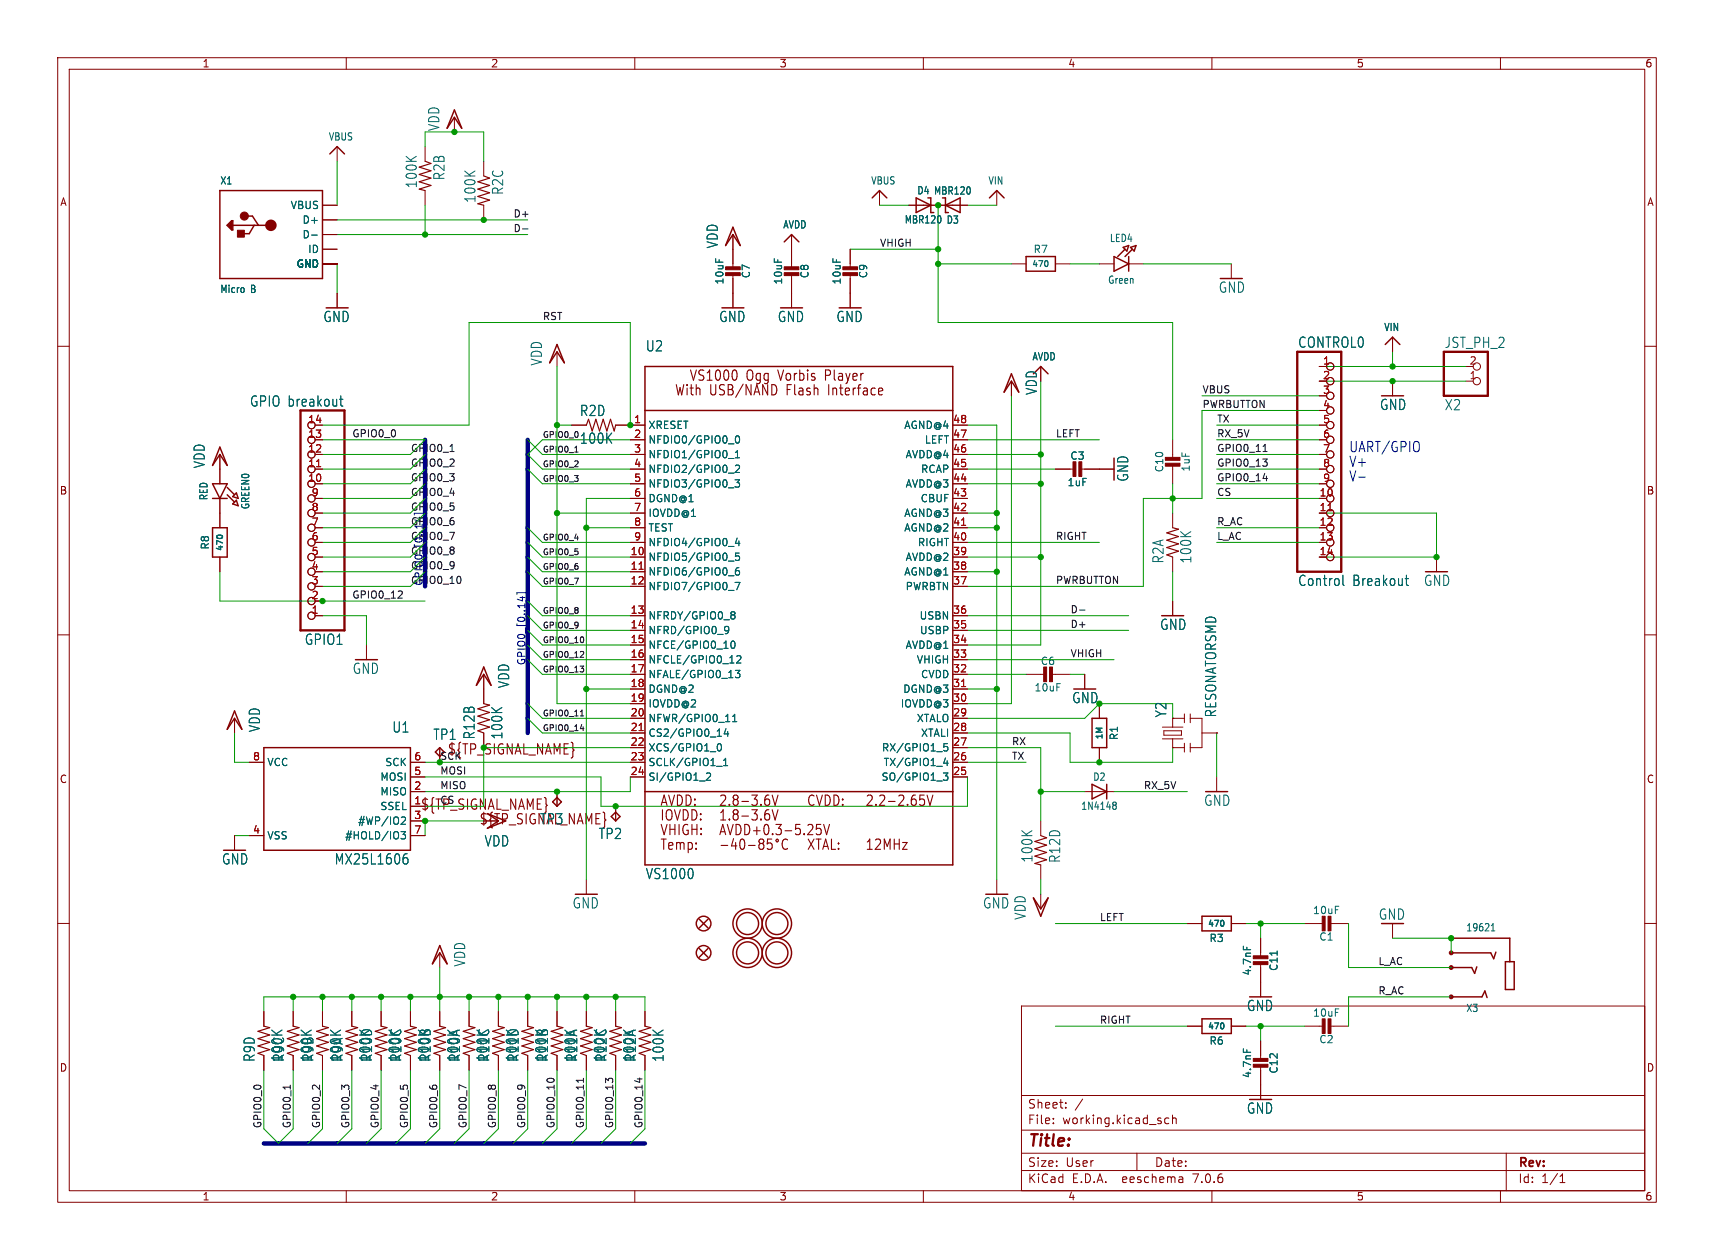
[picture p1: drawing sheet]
<svg xmlns="http://www.w3.org/2000/svg" width="297mm" height="218mm" viewBox="0 0 297 218" stroke-linecap="round" stroke-linejoin="round" font-family="sans-serif">
<defs><g id="words">
<text font-size="2.8" fill="#840000" x="178" y="199.2">Title:</text>
<g font-size="2.5" fill="#006464">
<text x="76.3" y="22.8" transform="rotate(-90 76.3 22.8)">VDD</text>
<text x="72.4" y="32.7" transform="rotate(-90 72.4 32.7)">100K</text>
<text x="77.2" y="31.3" transform="rotate(-90 77.2 31.3)">R2B</text>
<text x="82.6" y="35.2" transform="rotate(-90 82.6 35.2)">100K</text>
<text x="87.4" y="33.9" transform="rotate(-90 87.4 33.9)">R2C</text>
<text x="124.6" y="43.1" transform="rotate(-90 124.6 43.1)">VDD</text>
<text x="211.1" y="50.9">GND</text>
<text x="55.9" y="56">GND</text>
<text x="124.5" y="56">GND</text>
<text x="134.7" y="56">GND</text>
<text x="144.8" y="56">GND</text>
<text x="94.1" y="63.4" transform="rotate(-90 94.1 63.4)">VDD</text>
<text x="111.8" y="61.1">U2</text>
<text x="224.8" y="60.5">CONTROL0</text>
<text x="250.2" y="60.5">JST_PH_2</text>
<text x="43.2" y="70.7">GPIO breakout</text>
<text x="239" y="71.3">GND</text>
<text x="250.2" y="71.3">X2</text>
<text x="100.4" y="77.1">100K</text>
<text x="100.4" y="72.3">R2D</text>
<text x="35.7" y="81.2" transform="rotate(-90 35.7 81.2)">VDD</text>
<text x="195.7" y="83.6" transform="rotate(-90 195.7 83.6)">GND</text>
<text x="201.8" y="97.7" transform="rotate(-90 201.8 97.7)">R2A</text>
<text x="206.6" y="97.7" transform="rotate(-90 206.6 97.7)">100K</text>
<text x="224.8" y="101.7">Control</text>
<text x="234.4" y="101.7">Breakout</text>
<text x="246.6" y="101.7">GND</text>
<text x="52.7" y="111.9">GPIO1</text>
<text x="200.9" y="109.4">GND</text>
<text x="61" y="117">GND</text>
<text x="88.5" y="119.3" transform="rotate(-90 88.5 119.3)">VDD</text>
<text x="202.3" y="124.4" transform="rotate(-90 202.3 124.4)">Y2</text>
<text x="211" y="124.4" transform="rotate(-90 211 124.4)">RESONATORSMD</text>
<text x="45.3" y="126.9" transform="rotate(-90 45.3 126.9)">VDD</text>
<text x="67.9" y="127.1">U1</text>
<text x="75" y="128.4">TP1</text>
<text x="82.5" y="128.2" transform="rotate(-90 82.5 128.2)">R12B</text>
<text x="87.3" y="128.2" transform="rotate(-90 87.3 128.2)">100K</text>
<text x="93.5" y="143.1">TP3</text>
<text x="208.5" y="139.8">GND</text>
<text x="83.9" y="146.9">VDD</text>
<text x="103.6" y="145.6">TP2</text>
<text x="179.1" y="149.5" transform="rotate(-90 179.1 149.5)">100K</text>
<text x="183.9" y="149.6" transform="rotate(-90 183.9 149.6)">R12D</text>
<text x="38.4" y="150">GND</text>
<text x="58" y="150">MX25L1606</text>
<text x="111.8" y="152.5">VS1000</text>
<text x="99.1" y="157.6">GND</text>
<text x="170.2" y="157.6">GND</text>
<text x="177.9" y="159.5" transform="rotate(-90 177.9 159.5)">VDD</text>
<text x="238.8" y="159.6">GND</text>
<text x="80.8" y="167.6" transform="rotate(-90 80.8 167.6)">VDD</text>
<text x="216" y="175.4">GND</text>
<text x="44.4" y="184.1" transform="rotate(-90 44.4 184.1)">R9D</text>
<text x="49.2" y="184.1" transform="rotate(-90 49.2 184.1)">100K</text>
<text x="49.4" y="184.1" transform="rotate(-90 49.4 184.1)">R9C</text>
<text x="54.2" y="184.1" transform="rotate(-90 54.2 184.1)">100K</text>
<text x="54.5" y="184.1" transform="rotate(-90 54.5 184.1)">R9B</text>
<text x="59.3" y="184.1" transform="rotate(-90 59.3 184.1)">100K</text>
<text x="59.6" y="184.1" transform="rotate(-90 59.6 184.1)">R9A</text>
<text x="64.4" y="184.1" transform="rotate(-90 64.4 184.1)">100K</text>
<text x="69.5" y="184.1" transform="rotate(-90 69.5 184.1)">100K</text>
<text x="74.6" y="184.1" transform="rotate(-90 74.6 184.1)">100K</text>
<text x="79.6" y="184.1" transform="rotate(-90 79.6 184.1)">100K</text>
<text x="84.7" y="184.1" transform="rotate(-90 84.7 184.1)">100K</text>
<text x="89.8" y="184.1" transform="rotate(-90 89.8 184.1)">100K</text>
<text x="94.9" y="184.1" transform="rotate(-90 94.9 184.1)">100K</text>
<text x="100" y="184.1" transform="rotate(-90 100 184.1)">100K</text>
<text x="105" y="184.1" transform="rotate(-90 105 184.1)">100K</text>
<text x="110.1" y="184.1" transform="rotate(-90 110.1 184.1)">100K</text>
<text x="115.2" y="184.1" transform="rotate(-90 115.2 184.1)">100K</text>
<text x="216" y="193.2">GND</text>
</g>
<g font-size="2.5" fill="#840000">
<text x="116.8" y="68.8">With</text>
<text x="119.4" y="66.2">VS1000</text>
<text x="122.9" y="68.8">USB/NAND</text>
<text x="129.3" y="66.2">Ogg</text>
<text x="135" y="66.2">Vorbis</text>
<text x="136.4" y="68.8">Flash</text>
<text x="143.3" y="66.2">Player</text>
<text x="143.9" y="68.8">Interface</text>
<text x="179.9" y="68.5" transform="rotate(-90 179.9 68.5)">VDD</text>
<text x="72.8" y="140.6">${TP_SIGNAL_NAME}</text>
<text x="83" y="143.1">${TP_SIGNAL_NAME}</text>
<text x="114.3" y="139.9">AVDD:</text>
<text x="114.3" y="142.4">IOVDD:</text>
<text x="124.5" y="142.4">1.8-3.6V</text>
<text x="124.5" y="139.9">2.8-3.6V</text>
<text x="139.7" y="139.9">CVDD:</text>
<text x="149.9" y="139.9">2.2-2.65V</text>
<text x="114.3" y="147.5">Temp:</text>
<text x="114.3" y="145">VHIGH:</text>
<text x="124.5" y="145">AVDD+0.3-5.25V</text>
<text x="149.9" y="147.5">12MHz</text>
</g>
<g font-size="2.5" fill="#0000c2">
<text x="233.7" y="78.5">UART/GPIO</text>
<text x="233.7" y="81">V+</text>
<text x="233.7" y="83.6">V-</text>
</g>
<g font-size="2.5" fill="#009600">
<text x="185.7" y="122.1">GND</text>
<text x="77.5" y="131">${TP_SIGNAL_NAME}</text>
</g>
<g font-size="2.1" fill="#840000">
<text x="178" y="195">File:</text>
<text x="178" y="192.3">Sheet:</text>
<text x="184.1" y="195">working.kicad_sch</text>
<text x="178" y="202.4">Size:</text>
<text x="184.7" y="202.4">User</text>
<text x="200" y="202.4">Date:</text>
<text x="263" y="202.6">Rev:</text>
<text x="178" y="205.2">KiCad</text>
<text x="185.7" y="205.2">E.D.A.</text>
<text x="194.6" y="205.2">eeschema</text>
<text x="207" y="205.2">7.0.6</text>
<text x="263" y="205.2">Id:</text>
<text x="267.1" y="205.2">1/1</text>
</g>
<g font-size="1.8" fill="#840000">
<text x="35" y="11.9">1</text>
<text x="85" y="11.9">2</text>
<text x="135" y="11.9">3</text>
<text x="185" y="11.9">4</text>
<text x="235" y="11.9">5</text>
<text x="285" y="11.9">6</text>
<text x="10.3" y="35.9">A</text>
<text x="285.3" y="35.9">A</text>
<text x="10.3" y="85.9">B</text>
<text x="285.3" y="85.9">B</text>
<text x="10.3" y="135.9">C</text>
<text x="285.3" y="135.9">C</text>
<text x="10.3" y="185.9">D</text>
<text x="285.3" y="185.9">D</text>
<text x="35" y="208.2">1</text>
<text x="85" y="208.2">2</text>
<text x="135" y="208.2">3</text>
<text x="185" y="208.2">4</text>
<text x="235" y="208.2">5</text>
<text x="285" y="208.2">6</text>
</g>
<g font-size="1.8" fill="#006464">
<text x="56.9" y="24.6">VBUS</text>
<text x="38.1" y="32.2">X1</text>
<text x="150.8" y="32.2">VBUS</text>
<text x="158.8" y="33.9">D4 MBR120</text>
<text x="171.2" y="32.2">VIN</text>
<text x="50.3" y="36.4">VBUS</text>
<text x="52.3" y="39">D+</text>
<text x="52.3" y="41.5">D-</text>
<text x="135.6" y="39.8">AVDD</text>
<text x="156.7" y="38.9">MBR120</text>
<text x="163.9" y="39">D3</text>
<text x="51.3" y="46.6">GND</text>
<text x="53.3" y="44">ID</text>
<text x="179" y="44">R7</text>
<text x="192.2" y="42.1">LED4</text>
<text x="38.1" y="51">Micro</text>
<text x="43.5" y="51">B</text>
<text x="125.6" y="49.4" transform="rotate(-90 125.6 49.4)">10uF</text>
<text x="130.2" y="48.3" transform="rotate(-90 130.2 48.3)">C7</text>
<text x="135.7" y="49.4" transform="rotate(-90 135.7 49.4)">10uF</text>
<text x="140.3" y="48.3" transform="rotate(-90 140.3 48.3)">C8</text>
<text x="145.9" y="49.4" transform="rotate(-90 145.9 49.4)">10uF</text>
<text x="150.5" y="48.3" transform="rotate(-90 150.5 48.3)">C9</text>
<text x="191.9" y="49.4">Green</text>
<text x="239.7" y="57.6">VIN</text>
<text x="178.8" y="62.7">AVDD</text>
<text x="112.3" y="74.5">XRESET</text>
<text x="112.3" y="77.1">NFDIO0/GPIO0_0</text>
<text x="156.6" y="74.5">AGND@4</text>
<text x="160.2" y="77.1">LEFT</text>
<text x="112.3" y="79.6">NFDIO1/GPIO0_1</text>
<text x="112.3" y="82.1">NFDIO2/GPIO0_2</text>
<text x="156.8" y="79.6">AVDD@4</text>
<text x="159.5" y="82.1">RCAP</text>
<text x="185.4" y="79.9">C3</text>
<text x="201.8" y="81.9" transform="rotate(-90 201.8 81.9)">C10</text>
<text x="206.4" y="81.8" transform="rotate(-90 206.4 81.8)">1uF</text>
<text x="36.2" y="86.8" transform="rotate(-90 36.2 86.8)">RED</text>
<text x="43.4" y="88.3" transform="rotate(-90 43.4 88.3)">GREEN0</text>
<text x="112.3" y="84.7">NFDIO3/GPIO0_3</text>
<text x="112.3" y="87.2">DGND@1</text>
<text x="112.3" y="89.8">IOVDD@1</text>
<text x="156.6" y="89.8">AGND@3</text>
<text x="156.8" y="84.7">AVDD@3</text>
<text x="159.4" y="87.2">CBUF</text>
<text x="184.9" y="84.4">1uF</text>
<text x="36.4" y="95.3" transform="rotate(-90 36.4 95.3)">R8</text>
<text x="112.3" y="92.3">TEST</text>
<text x="112.3" y="94.8">NFDIO4/GPIO0_4</text>
<text x="156.6" y="92.3">AGND@2</text>
<text x="158.9" y="94.8">RIGHT</text>
<text x="112.3" y="97.4">NFDIO5/GPIO0_5</text>
<text x="112.3" y="99.9">NFDIO6/GPIO0_6</text>
<text x="156.6" y="99.9">AGND@1</text>
<text x="156.8" y="97.4">AVDD@2</text>
<text x="112.3" y="102.5">NFDIO7/GPIO0_7</text>
<text x="112.3" y="107.5">NFRDY/GPIO0_8</text>
<text x="156.8" y="102.5">PWRBTN</text>
<text x="159.2" y="107.5">USBN</text>
<text x="112.3" y="110.1">NFRD/GPIO0_9</text>
<text x="112.3" y="112.6">NFCE/GPIO0_10</text>
<text x="156.8" y="112.6">AVDD@1</text>
<text x="159.3" y="110.1">USBP</text>
<text x="112.3" y="115.2">NFCLE/GPIO0_12</text>
<text x="112.3" y="117.7">NFALE/GPIO0_13</text>
<text x="158.8" y="115.2">VHIGH</text>
<text x="159.5" y="117.7">CVDD</text>
<text x="180.2" y="115.4">C6</text>
<text x="112.3" y="120.2">DGND@2</text>
<text x="112.3" y="122.8">IOVDD@2</text>
<text x="112.3" y="125.3">NFWR/GPIO0_11</text>
<text x="156" y="122.8">IOVDD@3</text>
<text x="156.4" y="120.2">DGND@3</text>
<text x="158.8" y="125.3">XTALO</text>
<text x="179.2" y="120">10uF</text>
<text x="112.3" y="127.9">CS2/GPIO0_14</text>
<text x="112.3" y="130.4">XCS/GPIO1_0</text>
<text x="152.7" y="130.4">RX/GPIO1_5</text>
<text x="159.5" y="127.9">XTALI</text>
<text x="193.9" y="128.3" transform="rotate(-90 193.9 128.3)">R1</text>
<text x="46.2" y="132.9">VCC</text>
<text x="65.8" y="135.5">MOSI</text>
<text x="66.7" y="132.9">SCK</text>
<text x="112.3" y="132.9">SCLK/GPIO1_1</text>
<text x="112.3" y="135.5">SI/GPIO1_2</text>
<text x="152.7" y="135.5">SO/GPIO1_3</text>
<text x="153" y="132.9">TX/GPIO1_4</text>
<text x="189.3" y="135.5">D2</text>
<text x="61.9" y="143.1">#WP/IO2</text>
<text x="65.8" y="140.6">SSEL</text>
<text x="65.8" y="138">MISO</text>
<text x="187.2" y="140.5">1N4148</text>
<text x="46.2" y="145.6">VSS</text>
<text x="59.7" y="145.6">#HOLD/IO3</text>
<text x="227.4" y="158.6">10uF</text>
<text x="254" y="161.6">19621</text>
<text x="209.5" y="163.4">R3</text>
<text x="228.5" y="163.2">C1</text>
<text x="217" y="169.1" transform="rotate(-90 217 169.1)">4.7nF</text>
<text x="221.6" y="168.3" transform="rotate(-90 221.6 168.3)">C11</text>
<text x="227.4" y="176.4">10uF</text>
<text x="254" y="175.5">X3</text>
<text x="209.5" y="181.2">R6</text>
<text x="228.5" y="181">C2</text>
<text x="217" y="186.9" transform="rotate(-90 217 186.9)">4.7nF</text>
<text x="221.6" y="186.1" transform="rotate(-90 221.6 186.1)">C12</text>
</g>
<g font-size="1.8" fill="#a90000">
<text x="229.2" y="63.2">1</text>
<text x="229.2" y="65.8">2</text>
<text x="254.6" y="65.8">1</text>
<text x="254.6" y="63.2">2</text>
<text x="229.2" y="68.3">3</text>
<text x="229.2" y="70.9">4</text>
<text x="53.3" y="75.9">13</text>
<text x="53.3" y="73.4">14</text>
<text x="109.8" y="73.4">1</text>
<text x="109.8" y="75.9">2</text>
<text x="165.1" y="75.9">47</text>
<text x="165.1" y="73.4">48</text>
<text x="229.2" y="73.4">5</text>
<text x="229.2" y="75.9">6</text>
<text x="53.3" y="83.6">10</text>
<text x="53.3" y="81">11</text>
<text x="53.3" y="78.5">12</text>
<text x="109.8" y="78.5">3</text>
<text x="109.8" y="81">4</text>
<text x="109.8" y="83.6">5</text>
<text x="165.1" y="83.6">44</text>
<text x="165.1" y="81">45</text>
<text x="165.1" y="78.5">46</text>
<text x="229.2" y="78.5">7</text>
<text x="229.2" y="81">8</text>
<text x="229.2" y="83.6">9</text>
<text x="53.9" y="88.6">8</text>
<text x="53.9" y="86.1">9</text>
<text x="109.8" y="86.1">6</text>
<text x="109.8" y="88.6">7</text>
<text x="165.1" y="88.6">42</text>
<text x="165.1" y="86.1">43</text>
<text x="228.6" y="86.1">10</text>
<text x="228.6" y="88.6">11</text>
<text x="53.9" y="93.7">6</text>
<text x="53.9" y="91.2">7</text>
<text x="109.8" y="91.2">8</text>
<text x="109.8" y="93.7">9</text>
<text x="165.1" y="93.7">40</text>
<text x="165.1" y="91.2">41</text>
<text x="228.6" y="91.2">12</text>
<text x="228.6" y="93.7">13</text>
<text x="53.9" y="101.3">3</text>
<text x="53.9" y="98.8">4</text>
<text x="53.9" y="96.3">5</text>
<text x="109.2" y="96.3">10</text>
<text x="109.2" y="98.8">11</text>
<text x="109.2" y="101.3">12</text>
<text x="165.1" y="101.3">37</text>
<text x="165.1" y="98.8">38</text>
<text x="165.1" y="96.3">39</text>
<text x="228.6" y="96.3">14</text>
<text x="53.9" y="106.4">1</text>
<text x="53.9" y="103.9">2</text>
<text x="109.2" y="106.4">13</text>
<text x="165.1" y="106.4">36</text>
<text x="109.2" y="109">14</text>
<text x="109.2" y="111.5">15</text>
<text x="165.1" y="111.5">34</text>
<text x="165.1" y="109">35</text>
<text x="109.2" y="114">16</text>
<text x="109.2" y="116.6">17</text>
<text x="109.2" y="119.1">18</text>
<text x="165.1" y="119.1">31</text>
<text x="165.1" y="116.6">32</text>
<text x="165.1" y="114">33</text>
<text x="109.2" y="121.7">19</text>
<text x="109.2" y="124.2">20</text>
<text x="165.1" y="124.2">29</text>
<text x="165.1" y="121.7">30</text>
<text x="43.7" y="131.8">8</text>
<text x="71.7" y="131.8">6</text>
<text x="109.2" y="126.7">21</text>
<text x="109.2" y="129.3">22</text>
<text x="109.2" y="131.8">23</text>
<text x="165.1" y="131.8">26</text>
<text x="165.1" y="129.3">27</text>
<text x="165.1" y="126.7">28</text>
<text x="71.7" y="136.9">2</text>
<text x="71.7" y="134.4">5</text>
<text x="109.2" y="134.4">24</text>
<text x="165.1" y="134.4">25</text>
<text x="71.7" y="139.4">1</text>
<text x="71.7" y="142">3</text>
<text x="43.7" y="144.5">4</text>
<text x="71.7" y="144.5">7</text>
</g>
<g font-size="1.7" fill="#0f0f0f">
<text x="88.9" y="37.8">D+</text>
<text x="88.9" y="40.3">D-</text>
<text x="152.4" y="42.8">VHIGH</text>
<text x="94" y="55.5">RST</text>
<text x="208.3" y="68.2">VBUS</text>
<text x="208.3" y="70.8">PWRBUTTON</text>
<text x="61" y="75.9">GPIO0_0</text>
<text x="182.9" y="75.9">LEFT</text>
<text x="210.8" y="73.3">TX</text>
<text x="210.8" y="75.9">RX_5V</text>
<text x="71.1" y="80.9">GPIO0_2</text>
<text x="71.1" y="78.4">GPIO0_1</text>
<text x="71.1" y="83.5">GPIO0_3</text>
<text x="210.8" y="83.5">GPIO0_14</text>
<text x="210.8" y="80.9">GPIO0_13</text>
<text x="210.8" y="78.4">GPIO0_11</text>
<text x="71.1" y="88.6">GPIO0_5</text>
<text x="71.1" y="86">GPIO0_4</text>
<text x="210.8" y="86">CS</text>
<text x="71.1" y="91.1">GPIO0_6</text>
<text x="182.9" y="93.6">RIGHT</text>
<text x="210.8" y="93.6">L_AC</text>
<text x="210.8" y="91.1">R_AC</text>
<text x="182.9" y="101.3">PWRBUTTON</text>
<text x="61" y="103.8">GPIO0_12</text>
<text x="185.4" y="106.3">D-</text>
<text x="185.4" y="114">VHIGH</text>
<text x="185.4" y="108.9">D+</text>
<text x="76.2" y="131.7">SCK</text>
<text x="175.3" y="129.2">RX</text>
<text x="175.3" y="131.7">TX</text>
<text x="76.2" y="134.3">MOSI</text>
<text x="76.2" y="136.8">MISO</text>
<text x="198.1" y="136.8">RX_5V</text>
<text x="76.2" y="139.4">CS</text>
<text x="190.5" y="159.7">LEFT</text>
<text x="238.8" y="167.3">L_AC</text>
<text x="238.8" y="172.4">R_AC</text>
<text x="190.5" y="177.5">RIGHT</text>
<text x="45.4" y="195.6" transform="rotate(-90 45.4 195.6)">GPIO0_0</text>
<text x="50.5" y="195.6" transform="rotate(-90 50.5 195.6)">GPIO0_1</text>
<text x="55.5" y="195.6" transform="rotate(-90 55.5 195.6)">GPIO0_2</text>
<text x="60.6" y="195.6" transform="rotate(-90 60.6 195.6)">GPIO0_3</text>
<text x="65.7" y="195.6" transform="rotate(-90 65.7 195.6)">GPIO0_4</text>
<text x="70.8" y="195.6" transform="rotate(-90 70.8 195.6)">GPIO0_5</text>
<text x="75.9" y="195.6" transform="rotate(-90 75.9 195.6)">GPIO0_6</text>
<text x="80.9" y="195.6" transform="rotate(-90 80.9 195.6)">GPIO0_7</text>
<text x="86" y="195.6" transform="rotate(-90 86 195.6)">GPIO0_8</text>
<text x="91.1" y="195.6" transform="rotate(-90 91.1 195.6)">GPIO0_9</text>
<text x="96.2" y="195.6" transform="rotate(-90 96.2 195.6)">GPIO0_10</text>
<text x="101.3" y="195.6" transform="rotate(-90 101.3 195.6)">GPIO0_11</text>
<text x="106.3" y="195.6" transform="rotate(-90 106.3 195.6)">GPIO0_13</text>
<text x="111.4" y="195.6" transform="rotate(-90 111.4 195.6)">GPIO0_14</text>
</g>
<g font-size="1.7" fill="#000084">
<text x="71.1" y="93.6">GPIO0_7</text>
<text x="71.1" y="101.3">GPIO0_10</text>
<text x="71.1" y="98.7">GPIO0_9</text>
<text x="71.1" y="96.2">GPIO0_8</text>
<text x="91.1" y="115.4" transform="rotate(-90 91.1 115.4)">GPIO0_[0..14]</text>
</g>
<g font-size="1.4" fill="#006464">
<text x="178.7" y="46.5">470</text>
<text x="38.9" y="95.6" transform="rotate(-90 38.9 95.6)">470</text>
<text x="191.3" y="128.3" transform="rotate(-90 191.3 128.3)">1M</text>
<text x="209.2" y="160.8">470</text>
<text x="209.2" y="178.6">470</text>
</g>
<g font-size="1.4" fill="#0f0f0f">
<text x="94" y="75.9">GPIO0_0</text>
<text x="94" y="78.5">GPIO0_1</text>
<text x="94" y="81">GPIO0_2</text>
<text x="94" y="83.5">GPIO0_3</text>
<text x="94" y="93.7">GPIO0_4</text>
<text x="94" y="101.3">GPIO0_7</text>
<text x="94" y="98.8">GPIO0_6</text>
<text x="94" y="96.2">GPIO0_5</text>
<text x="94" y="106.4">GPIO0_8</text>
<text x="94" y="111.5">GPIO0_10</text>
<text x="94" y="108.9">GPIO0_9</text>
<text x="94" y="116.6">GPIO0_13</text>
<text x="94" y="114">GPIO0_12</text>
<text x="94" y="124.2">GPIO0_11</text>
<text x="94" y="126.7">GPIO0_14</text>
</g>
</g></defs>
<g fill="none" stroke="#840000" stroke-width=".17">
<path d="M10 10h277v198.3h-277zM12 12h273v194.3h-273zM60 10v2M110 10v2M160 10v2M210 10v2M260 10v2M55.9 38.1h2.5M55.9 35.6h2.5M58.4 25.4v2.5M73.7 25.4v2.5M73.7 33v2.6"/>
<path d="M78.7 20.3v2.6M83.8 27.9v2.6M83.8 35.6v2.5M152.4 33v2.6M157.5 35.6h10.1M172.7 33v2.6M10 60h2M55.9 45.7h2.5M55.9 40.6h2.5M55.9 43.2h2.5M58.4 50.8v2.5M127 40.6v5.9"/>
<path d="M127 47.5v5.8M137.2 40.6v5.9M137.2 47.5v5.8M147.3 43.2v3.3M147.3 47.5v5.8M175.3 45.7h2.5M182.9 45.7h2.5M190.5 45.7h2.5M195.6 45.7h2.5M213.4 45.7v2.6M241.3 58.4v2.6M285 60h2"/>
<path d="M38.1 78.7v5.1M54.6 73.7h1.3M54.6 76.2h1.3M54.6 78.7h1.3M96.5 61v2.5M99.1 73.7h2.5M106.7 73.7h5.1M109.2 76.2h2.6M109.2 78.7h2.6M165.1 73.7h2.5M165.1 76.2h2.5M165.1 78.7h2.5"/>
<path d="M175.3 66v2.6M203.2 76.2v3.3M228.6 63.5h1.3M228.6 68.6h1.3M228.6 73.7h1.3M228.6 76.2h1.3M228.6 78.7h1.3M241.3 66v2.6M254 66h1.3M38.1 86.4v5M38.1 96.5v2.6M54.6 81.3h1.3"/>
<path d="M54.6 83.8h1.3M54.6 99.1h1.3M54.6 96.5h1.3M54.6 94h1.3M54.6 91.4h1.3M54.6 88.9h1.3M54.6 86.4h1.3M109.2 81.3h2.6M109.2 83.8h2.6M109.2 99.1h2.6M109.2 96.5h2.6M109.2 94h2.6"/>
<path d="M109.2 91.4h2.6M109.2 88.9h2.6M109.2 86.4h2.6M165.1 81.3h2.5M165.1 83.8h2.5M165.1 99.1h2.5M165.1 96.5h2.5M165.1 94h2.5M165.1 91.4h2.5M165.1 88.9h2.5M165.1 86.4h2.5M182.9 81.3h3.3"/>
<path d="M187.2 81.3h5.8M203.2 80.5v3.3M203.2 88.9v2.5M203.2 96.5v2.6M228.6 81.3h1.3M228.6 83.8h1.3M248.9 96.5v2.6M10 110h2M54.6 106.7h1.3M54.6 104.1h1.3M54.6 101.6h1.3M63.5 111.8v2.5"/>
<path d="M83.8 116.8v5.1M109.2 116.8h2.6M109.2 106.7h2.6M109.2 101.6h2.6M109.2 109.2h2.6M109.2 111.8h2.6M109.2 114.3h2.6M109.2 119.4h2.6M165.1 116.8h2.5M165.1 106.7h2.5M165.1 101.6h2.5M165.1 109.2h2.5"/>
<path d="M165.1 111.8h2.5M165.1 114.3h2.5M165.1 119.4h2.5M177.8 116.8h3.3M182.1 116.8h3.3M188 116.8v2.6M203.2 104.1v2.6M285 110h2M40.6 124.5v2.5M43.2 132.1h2.5M71.1 137.2h2.6M71.1 132.1h2.6"/>
<path d="M71.1 134.6h2.6M71.1 139.7h2.6M76.2 129.5v2.6M83.8 127v2.5M96.5 137.2v2.5M106.7 139.7v2.5M109.2 129.5h2.6M109.2 127h2.6M109.2 124.5h2.6M109.2 121.9h2.6M109.2 132.1h2.6M109.2 134.6h2.6"/>
<path d="M165.1 129.5h2.5M165.1 127h2.5M165.1 124.5h2.5M165.1 121.9h2.5M165.1 132.1h2.5M165.1 134.6h2.5M188 137.2h5M190.5 121.9v2.6M190.5 129.5v2.6M201.4 128h3.6M201.4 126h3.6M201.7 126.6h3v.8h-3z"/>
<path d="M203.2 129.5h.1M203.2 124.5h.1M203.2 124.5v1.5M203.2 128v1.5M203.2 129.5h2M203.2 124.5h2M205.2 123.7v1.5M205.2 128.8v1.5M206.2 123.7v1.5M206.2 128.8v1.5M206.2 124.5h2.1v5h-2.1M208.3 127h2.5"/>
<path d="M210.8 127h.1M210.8 134.6v2.6M10 160h2M40.6 144.8v2.5M43.2 144.8h2.5M71.1 142.2h2.6M71.1 144.8h2.6M101.6 152.4v2.5M172.7 152.4v2.5M180.3 142.2v2.6M180.3 149.9v2.5M180.3 154.9v2.6"/>
<path d="M285 160h2M45.7 175.3v2.5M50.8 175.3v2.5M55.9 175.3v2.5M61 175.3v2.5M66 175.3v2.5M71.1 175.3v2.5M76.2 165.1v2.5M76.2 175.3v2.5M81.3 175.3v2.5M86.4 175.3v2.5M91.4 175.3v2.5"/>
<path d="M96.5 175.3v2.5M101.6 175.3v2.5M106.7 175.3v2.5M111.8 175.3v2.5M177 174.3h108v32h-108zM205.7 177.8h2.6M205.7 160h2.6M213.4 177.8h2.5M213.4 160h2.5M218.4 162.6v3.3M218.4 166.9v5.8M226.1 177.8h3.3"/>
<path d="M226.1 160h3.3M230.4 177.8h3.3M230.4 160h3.3M241.3 160v2.6M251.5 162.6h.1M251.5 167.6h.1M251.5 172.7h.1M251.5 165.1h.1M45.7 182.9v2.5M50.8 182.9v2.5M55.9 182.9v2.5M61 182.9v2.5"/>
<path d="M66 182.9v2.5M71.1 182.9v2.5M76.2 182.9v2.5M81.3 182.9v2.5M86.4 182.9v2.5M91.4 182.9v2.5M96.5 182.9v2.5M101.6 182.9v2.5M106.7 182.9v2.5M111.8 182.9v2.5M177 199.8h108M177 195.8h108"/>
<path d="M177 189.8h108M182.5 194.6v.1M182.5 193.8v.1M184.7 191.9v.1M184.7 191.1v.1M187.6 190.4l-1.3 2M197 199.8v3M202.5 193.8l-.4-.1-.3 .3v.4l.2 .2h.5M203.2 193.8l.2-.1 .3 .1 .1 .9M203.2 193.2v1.5M218.4 180.3v3.3M218.4 184.7v5.8"/>
<path d="M261 199.8v6.5M60 206.3v2M110 206.3v2M160 206.3v2M177 202.8h108M204.9 204l.1 .9M205 204.8l-.2 .1M205 204.3h-.2M210 206.3v2M260 206.3v2M270.3 204.9h.9M270.3 203.8l.4-.4v1.5"/>
<circle cx="54" cy="73.7" r=".63"/>
<circle cx="54" cy="76.2" r=".63"/>
<circle cx="54" cy="78.7" r=".63"/>
<circle cx="230.5" cy="63.5" r=".63"/>
<circle cx="230.5" cy="73.7" r=".63"/>
<circle cx="230.5" cy="66" r=".63"/>
<circle cx="230.5" cy="68.6" r=".63"/>
<circle cx="230.5" cy="71.1" r=".63"/>
<circle cx="230.5" cy="76.2" r=".63"/>
<circle cx="230.5" cy="78.7" r=".63"/>
<circle cx="255.9" cy="63.5" r=".63"/>
<circle cx="255.9" cy="66" r=".63"/>
<circle cx="54" cy="88.9" r=".63"/>
<circle cx="54" cy="83.8" r=".63"/>
<circle cx="54" cy="99.1" r=".63"/>
<circle cx="54" cy="86.4" r=".63"/>
<circle cx="54" cy="81.3" r=".63"/>
<circle cx="54" cy="94" r=".63"/>
<circle cx="54" cy="96.5" r=".63"/>
<circle cx="54" cy="91.4" r=".63"/>
<circle cx="230.5" cy="94" r=".63"/>
<circle cx="230.5" cy="86.4" r=".63"/>
<circle cx="230.5" cy="91.4" r=".63"/>
<circle cx="230.5" cy="81.3" r=".63"/>
<circle cx="230.5" cy="83.8" r=".63"/>
<circle cx="230.5" cy="96.5" r=".63"/>
<circle cx="230.5" cy="88.9" r=".63"/>
<circle cx="54" cy="104.1" r=".63"/>
<circle cx="54" cy="101.6" r=".63"/>
<circle cx="54" cy="106.7" r=".63"/>
</g>
<g fill="none" stroke="#840000" stroke-width=".25">
<path d="M78.7 19.1l1.3 3.1-1.3-1.9-1.2 1.9zM38.1 33h17.8v15.3h-17.8v-15.3M39.5 39l.4-.4v.8l-.2-.2v-.2M40.1 38.2h.2v1.6h-.2l-.8-.8zM40.1 38.2v1.4M40.3 39h6.6M42.7 37.4h1l1.1 1.6M44 39l-.8 1.5h-1.2M57.1 26.7l1.3-1.3 1.3 1.3M127 39.4l1.3 3.1-1.3-1.9-1.3 1.9zM151.1 34.3l1.3-1.3 1.3 1.3M158.7 34.3l2.6 1.3-2.6 1.2z"/>
<path d="M161.3 34.3v2.5h.5M163.8 35.6l2.6-1.3v2.5zM163.8 34.3v2.5h.5M171.4 34.3l1.3-1.3 1.3 1.3M96.5 59.7l1.3 3.2-1.3-1.9-1.3 1.9zM135.9 41.9l1.3-1.3 1.2 1.3M177.8 44.5h5.1v2.5h-5.1zM193 44.5l2.6 1.2-2.6 1.3zM194.6 42.9l1-.4-.3 1zM194.9 43.2l-1.2 1.3M195.6 44.5v2.5M195.9 42.9l.9-.4-.3 1z"/>
<path d="M196.2 43.2l-1.3 1.3M240 59.7l1.3-1.3 1.3 1.3M38.1 77.5l1.3 3.1-1.3-1.9-1.3 1.9zM111.8 63.5h53.3v86.4h-53.3zM111.8 71.1h53.3M175.3 64.8l1.2 3.1-1.2-1.9-1.3 1.9zM180.3 63.5l1.3 1.3M36.8 83.8h2.6l-1.3 2.6zM36.8 86.4h2.6M36.8 91.4h2.6v5.1h-2.6zM39.4 84.5l1.2 1.2M39.4 85.7l1.2 1.3"/>
<path d="M40.3 86l.7-.6 .3 1zM40.3 87.3l.7-.6 .3 .9zM83.8 115.6l1.3 3.1-1.3-1.9-1.3 1.9zM40.6 123.2l1.3 3.2-1.3-1.9-1.2 1.9zM45.7 129.5h25.4v17.8h-25.4zM77 130.3l-.8-.8-.8 .8 .8 .8M95.8 138.9l.7-.7 .8 .7-.8 .8zM111.8 137.2h53.3M189.2 124.5h2.6v5h-2.6zM189.2 135.9l2.6 1.3-2.6 1.2zM191.8 135.9v2.5M105.9 141.5l.8-.8 .7 .8-.7 .7z"/>
<path d="M121.2 159.3l1.5 1.5M122.7 159.3l-1.5 1.5M179.1 155.6l1.2 1.9 1.3-1.9-1.3 3.2zM208.3 158.8h5.1v2.5h-5.1zM76.2 163.8l1.3 3.2-1.3-1.9-1.3 1.9zM121.2 164.3l1.5 1.6M122.7 164.3l-1.5 1.6M208.3 176.5h5.1v2.6h-5.1zM251.5 162.6h10.1v4M251.5 172.7h5.3l.5-1 .4 1.1M255.9 167.5l-.4 1.2-.5-1.1h-3.5M259.2 165l-.4 1.1-.5-1h-6.8"/>
<path d="M260.9 166.6h1.5v4.9h-1.5z"/>
<circle cx="121.9" cy="160" r="1.27"/>
<circle cx="121.9" cy="165.1" r="1.27"/>
<circle cx="129.5" cy="160" r="2.54"/>
<circle cx="129.5" cy="165.1" r="2.54"/>
<circle cx="129.5" cy="165.1" r="1.9"/>
<circle cx="129.5" cy="160" r="1.9"/>
<circle cx="134.6" cy="165.1" r="2.54"/>
<circle cx="134.6" cy="160" r="2.54"/>
<circle cx="134.6" cy="165.1" r="1.9"/>
<circle cx="134.6" cy="160" r="1.9"/>
</g>
<g fill="none" stroke="#840000" stroke-width=".2">
<path d="M73.7 27.9l1 .4-2.1 .7 2.1 .6-2.1 .6 2.1 .7-2.1 .6 2.1 .6-2.1 .7 1.1 .2M83.8 30.5l1 .4-2 .6 2 .6-2 .7 2 .6-2 .6 2 .7-2 .6 1 .3M101.6 73.7l.4-1.1 .6 2.1 .7-2.1 .6 2.1 .6-2.1 .7 2.1 .6-2.1 .6 2.1 .3-1M203.2 91.4l1 .3-2 .6 2 .7-2 .6 2 .6-2 .7 2 .6-2 .6 1 .4M83.8 121.9l1 .3-2 .6 2 .6-2 .7 2 .6-2 .6 2 .7-2 .6 1 .4M180.3 144.8l1.1 .4-2.1 .6 2.1 .6-2.1 .7 2.1 .6-2.1 .6 2.1 .7-2.1 .6 1 .3M45.7 177.8l1 .3-2 .6 2 .6-2 .7 2 .6-2 .6 2 .7-2 .6 1 .4M50.8 177.8l1 .3-2 .6 2 .6-2 .7 2 .6-2 .6 2 .7-2 .6 1 .4M55.9 177.8l1 .3-2 .6 2 .6-2 .7 2 .6-2 .6 2 .7-2 .6 1 .4M61 177.8l1 .3-2.1 .6 2.1 .6-2.1 .7 2.1 .6-2.1 .6 2.1 .7-2.1 .6 1.1 .4M66 177.8l1.1 .3-2.1 .6 2.1 .6-2.1 .7 2.1 .6-2.1 .6 2.1 .7-2.1 .6 1 .4M71.1 177.8l1 .3-2 .6 2 .6-2 .7 2 .6-2 .6 2 .7-2 .6 1 .4"/>
<path d="M76.2 177.8l1 .3-2 .6 2 .6-2 .7 2 .6-2 .6 2 .7-2 .6 1 .4M81.3 177.8l1 .3-2 .6 2 .6-2 .7 2 .6-2 .6 2 .7-2 .6 1 .4M86.4 177.8l1 .3-2.1 .6 2.1 .6-2.1 .7 2.1 .6-2.1 .6 2.1 .7-2.1 .6 1.1 .4M91.4 177.8l1.1 .3-2.1 .6 2.1 .6-2.1 .7 2.1 .6-2.1 .6 2.1 .7-2.1 .6 1 .4M96.5 177.8l1 .3-2 .6 2 .6-2 .7 2 .6-2 .6 2 .7-2 .6 1 .4M101.6 177.8l1 .3-2 .6 2 .6-2 .7 2 .6-2 .6 2 .7-2 .6 1 .4M106.7 177.8l1 .3-2 .6 2 .6-2 .7 2 .6-2 .6 2 .7-2 .6 1 .4M111.8 177.8l1 .3-2.1 .6 2.1 .6-2.1 .7 2.1 .6-2.1 .6 2.1 .7-2.1 .6 1.1 .4"/>
</g>
<g fill="#840000" stroke="#840000" stroke-width=".17">
<path d="M180.8 115.6h.6v2.5h-.6z"/>
<path d="M181.9 115.6h.5v2.5h-.5z"/>
<path d="M229.1 158.8h.5v2.5h-.5z"/>
<path d="M230.1 158.8h.5v2.5h-.5z"/>
<path d="M41.1 39.9h1.2v1.2h-1.2z"/>
<path d="M229.1 176.5h.5v2.6h-.5z"/>
<path d="M230.1 176.5h.5v2.6h-.5z"/>
<path d="M217.2 166.6h2.5v.5h-2.5z"/>
<path d="M217.2 165.6h2.5v.5h-2.5z"/>
<path d="M217.2 184.4h2.5v.5h-2.5z"/>
<path d="M217.2 183.4h2.5v.5h-2.5z"/>
<path d="M186.9 80h.6v2.6h-.6z"/>
<path d="M185.9 80h.5v2.6h-.5z"/>
<path d="M201.9 79.2h2.6v.6h-2.6z"/>
<path d="M201.9 80.3h2.6v.5h-2.6z"/>
<path d="M125.7 46.2h2.6v.5h-2.6z"/>
<path d="M125.7 47.2h2.6v.6h-2.6z"/>
<path d="M146 46.2h2.6v.5h-2.6z"/>
<path d="M146 47.2h2.6v.6h-2.6z"/>
<path d="M135.9 46.2h2.5v.5h-2.5z"/>
<path d="M135.9 47.2h2.5v.6h-2.5z"/>
<circle cx="251.5" cy="162.6" r=".33"/>
<circle cx="251.5" cy="165.1" r=".33"/>
<circle cx="251.5" cy="167.6" r=".33"/>
<circle cx="251.5" cy="172.7" r=".33"/>
<circle cx="42.3" cy="37.4" r=".7"/>
</g>
<g fill="none" stroke="#006464" stroke-width=".17">
<path d="M54 40.7h1M58.8 69.2h.6M59.1 68.6v1.5v.2l.3 .1M126.2 76.9h1M126.2 79.4h1M127.4 79.3h.8M127.4 78.4l.4-.4v1.3M127.5 75.6l.2-.1a.68 .68 0 0 1 .5 .6 .68 .68 0 0 1-.5 .7l-.2-.1-.1-.4zM126.2 97.2h1M126.2 99.8h1M126.2 82h1M126.2 84.5h1"/>
<path d="M126.2 94.7h1M127.4 83.1h.8l-.5 .5 .4 .1v.6l-.2 .1-.5-.1M127.4 80.7l.5-.1 .3 .4-.8 .9h.8M127.7 93.2l-.3 .9h.8M128 98.4h-.3a.86 .86 0 0 0 0 1.2l.4-.1 .1-.4-.3-.2h-.4l-.1 .2M128 93.7v.9M128.1 95.8h-.6l-.1 .6 .2-.1 .4 .1 .2 .2-.1 .4-.2 .1-.5-.1M232.7 99.7v1.5l.2 .2M243.7 99.7v1.5l.1 .2h.3M125.6 108.8l.2-.3 .4 .2a.84 .84 0 0 1-.3 1.1h-.2M125.6 109.1l.2 .2h.4l.1-.2M126.2 102.3h1"/>
<path d="M126.8 106.5h.1M126.8 106.1l.3-.1 .2 .1 .1 .2-.3 .2M126.8 111.1h.1a.68 .68 0 0 1 .5 .6 .68 .68 0 0 1-.5 .6 .84 .84 0 0 1-.1-1.2zM126.9 106.5h.2M126.9 106.5l-.1 .1M127.1 106.5l.3 .3-.1 .3-.2 .2-.3-.1M127.4 100.9h.8l-.5 1.3M127.4 116.1h.8l-.4 .5 .4 .2v.5l-.2 .1-.6-.1M127.7 113.7l.5-.1 .2 .4-.8 .9h.8M243.5 100.3h.6M122.4 134.1l.5-.2 .2 .4-.8 .9h.8M124.2 132.8h.9"/>
<path d="M124.3 129.3l.1-.3 .2-.2a.68 .68 0 0 1 .4 .7 .68 .68 0 0 1-.4 .6l-.2-.1-.1-.4M125.4 132.7h.7M125.4 131.8l.3-.4v1.3M125.8 126.2l-.3 1h.8M126.1 126.7v.9M126.9 125h.8M126.9 124.1l.4-.3v1.2M163.5 133.9h.7l-.4 .5 .4 .1v.6l-.2 .1-.5-.1M163.8 131.3l-.3 .9h.8M164.1 131.8v.9M164.2 128.8h-.6l-.1 .7 .2-.2 .4 .1 .1 .2v.4l-.2 .1-.5-.1M193 139h.3l.1 .2-.2 .3"/>
<path d="M193 139.5h.2M193.2 139.5l.2 .1v.4l-.1 .2h-.3M69.5 144.1h.8l-.5 .5 .4 .1v.5l-.2 .2-.5-.2M69.6 141.6l.4-.1 .3 .4-.8 .9h.8M70.1 148.6h.3l.3 .3-.1 .6-.2 .2h-.3M70.6 147.9l-.5 .1M120 150.8v1.1M215.4 163.9v.6M221.3 164.8v.7M258.4 161.3h.6M258.4 160.4l.3-.4v1.3M215.4 181.7v.6"/>
</g>
<path d="M181.5 45.2l.1 .4-.1 .5M37.6 92.9l.3-.2 .6 .2M211.9 159.5l.2 .4-.2 .5M211.9 177.3l.2 .3-.2 .6" fill="none" stroke="#006464" stroke-width=".2"/>
<path d="M52.1 71.1h7.6v38.1h-7.6zM224.8 61h7.6v38.1h-7.6zM250.2 61h7.6v7.6h-7.6z" fill="none" stroke="#840000" stroke-width=".41"/>
<path d="M54.9 80.9h.7M110.7 98.6h.8M166.6 91h.7M230.1 88.5h.7M166.6 119h.7M110.7 126.6h.8" fill="none" stroke="#a90000" stroke-width=".17"/>
<circle cx="46.9" cy="39" r=".5" fill="none" stroke="#840000" stroke-width="1"/>
<g fill="none" stroke="#840000" stroke-width=".19">
<path d="M127.6 64.4v1.1M134.5 67.1v.9M152.7 67.2l.2 .1 .1 .4-.8 .1M152.9 68.3l-.2 .1M133.2 138.5l.2 .3v.4l-.2 .3M133.8 137.8l.5 1.7 .5-1.7M159.4 137.8h.7M159.6 138.4h.3l.3 .4v.4l-.1 .3h-.5M160.6 137.8l.5 1.7 .6-1.7M125 146.5h1.1M127.1 145.3l-.3 1.3h.9M127.5 146v1.2"/>
<path d="M128.3 145.7l-.1 .8 .1 .5a.35 .35 0 0 0 .4 .2 .35 .35 0 0 0 .3-.4v-1.1M129.7 146.5h1.2M131.5 145.8l.3 .3M131.8 146.1l-.2 .1a.58 .58 0 0 0 .2 1l.4-.1a.58 .58 0 0 0-.1-1M131.8 146.1h.3M132.4 145.8l-.3 .3M133 145.4l-.1 .8 .3-.1h.5l.1 .3v.4l-.3 .4h-.3l-.3-.2M133.2 141.1l.2 .2v.4l-.2 .3M133.8 140.3l.5 1.8 .5-1.8M135.6 145.8l-.1 .6a.68 .68 0 0 0 .7 .8l.3-.2M140 145.4l1.1 1.8M141.1 145.4l-1.1 1.8"/>
<path d="M141.4 145.4h.9M141.8 145.4v1.8M142.2 142.8h-.7l-.1 .9 .2-.2 .6 .1 .1 .3-.1 .6-.2 .1h-.4l-.2-.1M142.6 147.2l.5-1.8 .5 1.8M142.7 146.7h.7M142.7 142.8l.5 1.8 .5-1.8M144.1 145.4v1.8h.7M145.3 147v.2M145.3 146.1v.1"/>
</g>
<g fill="none" stroke="#0f0f0f" stroke-width=".17">
<path d="M90.5 39.7h1M78 78.2h.7M99.6 78.3h.6M218.8 79.5h.8l-.4 .5M218.9 78.2h.7M218.9 82.9h.7M219.5 80.1v.6M68.9 103.6h.8M69.7 102.5v.4M79.8 100.1v.8M100.5 115.4h.6l-.3 .4M101 112.9l.1 .4-.6 .6h.6"/>
<path d="M101.1 115.9v.4M101.1 110.5v.7M187.1 105.7h.9M100.6 124h.5M100.6 126.2h.6M50.3 188v.7M95 186.9h.8M101.1 186.8v.7M105.4 187.2l-.5-.4v.8M105.5 186.9h.6M110.8 186.8v.7"/>
</g>
<path d="M89.6 103v-.3h1.8v.3M90.1 103.5h.8M90.5 103.3v.8" fill="none" stroke="#000084" stroke-width=".17"/>
<path d="M235.4 82.7h1.2" fill="none" stroke="#0000c2" stroke-width=".17"/>
<path d="M73.7 76.2v25.4M91.4 76.2v27.9M91.4 114.3v12.7M45.7 198.1h66.1" fill="none" stroke="#000084" stroke-width=".76"/>
<g fill="none" stroke="#009600" stroke-width=".17">
<path d="M58.4 27.9v7.7M58.4 38.1h33M73.7 25.4v-2.5h10.1v5M73.7 35.6v5M152.4 35.6h5.1M162.6 35.6v20.3h40.6v20.3M167.6 35.6h5.1M58.4 45.7v5.1M58.4 40.6h33M147.3 43.2h15.3M162.6 45.7h12.7M185.4 45.7h5.1"/>
<path d="M198.1 45.7h15.3M55.9 76.2h17.8l-2.6 2.5h-15.2M55.9 73.7h25.4v-17.8h27.9v17.8M73.7 78.7l-2.6 2.6h-15.2M91.4 76.2l2.6 2.5h15.2M96.5 73.7h2.6M96.5 63.5v58.4h12.7M109.2 76.2h-15.2l-2.6 2.5 2.6 2.6h15.2M167.6 78.7h12.7M167.6 73.7h5.1v78.7M167.6 76.2h22.9M175.3 68.6v53.3h-7.7"/>
<path d="M180.3 66v45.8h-12.7M208.3 68.6h20.3M210.8 78.7h17.8M210.8 73.7h17.8M210.8 76.2h17.8M228.6 71.1h-20.3v15.3h-10.2v15.2h-30.5M228.6 66h25.4M228.6 63.5h25.4M241.3 61v2.5M38.1 99.1v5h35.6M73.7 86.4l-2.6 2.5h-15.2M73.7 96.5l-2.6 2.6h-15.2"/>
<path d="M73.7 91.4l-2.6 2.6h-15.2M73.7 94l-2.6 2.5h-15.2M73.7 81.3l-2.6 2.5h-15.2M73.7 88.9l-2.6 2.5h-15.2M73.7 83.8l-2.6 2.6h-15.2M73.7 99.1l-2.6 2.5h-15.2M91.4 96.5l2.6 2.6h15.2M91.4 91.4l2.6 2.6h15.2M91.4 94l2.6 2.5h15.2M91.4 81.3l2.6 2.5h15.2M91.4 99.1l2.6 2.5h15.2M96.5 88.9h12.7"/>
<path d="M101.6 91.4h7.6M109.2 86.4h-7.6v66M167.6 88.9h5.1M167.6 99.1h5.1M167.6 94h22.9M167.6 96.5h12.7M167.6 83.8h12.7M167.6 81.3h15.3M167.6 91.4h5.1M203.2 83.8v5.1M203.2 99.1v5M210.8 94h17.8"/>
<path d="M210.8 83.8h17.8M210.8 81.3h17.8M210.8 91.4h17.8M210.8 86.4h17.8M228.6 88.9h20.3v7.6h-20.3M55.9 106.7h7.6v5.1M91.4 109.2l2.6 2.6h15.2M91.4 114.3l2.6 2.5h15.2M91.4 106.7l2.6 2.5h15.2M91.4 111.8l2.6 2.5h15.2M91.4 104.1l2.6 2.6h15.2M101.6 119.4h7.6"/>
<path d="M167.6 119.4h5.1M167.6 116.8h10.2M167.6 109.2h28M167.6 114.3h25.4M167.6 106.7h28M185.4 116.8h2.6M40.6 127v5.1h2.6M73.7 134.6h30.4v5.1h63.5v-5.1M73.7 132.1h35.5M91.4 124.5l2.6 2.5h15.2M91.4 121.9l2.6 2.6h15.2M109.2 129.5h-25.4v10.2h-10.1"/>
<path d="M109.2 134.6v2.6h-35.5M167.6 132.1h10.2M167.6 127h17.8v5.1h17.8v-2.6M167.6 124.5h20.4l2.5-2.6h12.7v2.6M167.6 129.5h12.7v12.7M180.3 137.2h7.7M193 137.2h12.7M210.8 127v7.6M40.6 144.8h2.6M83.8 142.2h-10.1v2.6M180.3 152.4v2.5M45.7 175.3v-2.6h66.1v2.6"/>
<path d="M50.8 172.7v2.6M55.9 172.7v2.6M61 172.7v2.6M66 172.7v2.6M71.1 172.7v2.6M76.2 167.6v7.7M81.3 172.7v2.6M86.4 172.7v2.6M91.4 172.7v2.6M96.5 172.7v2.6M101.6 172.7v2.6M106.7 172.7v2.6"/>
<path d="M182.9 177.8h22.8M182.9 160h22.8M215.9 177.8h10.2M215.9 160h10.2M218.4 160v2.6M218.4 177.8v2.5M233.7 160v7.6h17.8M241.3 162.6h10.2v2.5M251.5 172.7h-17.8v5.1M45.7 185.4v10.2l2.6 2.5 2.5-2.5v-10.2M55.9 185.4v10.2l-2.6 2.5M61 185.4v10.2l-2.6 2.5"/>
<path d="M66 185.4v10.2l-2.5 2.5M71.1 185.4v10.2l-2.5 2.5M76.2 185.4v10.2l-2.5 2.5M81.3 185.4v10.2l-2.6 2.5M86.4 185.4v10.2l-2.6 2.5M91.4 185.4v10.2l-2.5 2.5M96.5 185.4v10.2l-2.5 2.5M101.6 185.4v10.2l-2.5 2.5M106.7 185.4v10.2l-2.6 2.5M111.8 185.4v10.2l-2.6 2.5"/>
</g>
<g fill="#009600" stroke="#009600" stroke-width=".17">
<circle cx="55.9" cy="104.1" r=".46"/>
<circle cx="76.2" cy="132.1" r=".46"/>
<circle cx="78.7" cy="22.9" r=".46"/>
<circle cx="96.5" cy="73.7" r=".46"/>
<circle cx="83.8" cy="38.1" r=".46"/>
<circle cx="73.7" cy="40.6" r=".46"/>
<circle cx="96.5" cy="88.9" r=".46"/>
<circle cx="109.2" cy="73.7" r=".46"/>
<circle cx="101.6" cy="91.4" r=".46"/>
<circle cx="162.6" cy="35.6" r=".46"/>
<circle cx="162.6" cy="45.7" r=".46"/>
<circle cx="162.6" cy="43.2" r=".46"/>
<circle cx="203.2" cy="86.4" r=".46"/>
<circle cx="180.3" cy="83.8" r=".46"/>
<circle cx="172.7" cy="88.9" r=".46"/>
<circle cx="180.3" cy="78.7" r=".46"/>
<circle cx="172.7" cy="119.4" r=".46"/>
<circle cx="172.7" cy="99.1" r=".46"/>
<circle cx="180.3" cy="96.5" r=".46"/>
<circle cx="248.9" cy="96.5" r=".46"/>
<circle cx="180.3" cy="137.2" r=".46"/>
<circle cx="172.7" cy="91.4" r=".46"/>
<circle cx="241.3" cy="63.5" r=".46"/>
<circle cx="241.3" cy="66" r=".46"/>
<circle cx="190.5" cy="132.1" r=".46"/>
<circle cx="218.4" cy="177.8" r=".46"/>
<circle cx="218.4" cy="160" r=".46"/>
<circle cx="251.5" cy="162.6" r=".46"/>
<circle cx="91.4" cy="172.7" r=".46"/>
<circle cx="86.4" cy="172.7" r=".46"/>
<circle cx="73.7" cy="142.2" r=".46"/>
<circle cx="106.7" cy="139.7" r=".46"/>
<circle cx="96.5" cy="172.7" r=".46"/>
<circle cx="106.7" cy="172.7" r=".46"/>
<circle cx="101.6" cy="172.7" r=".46"/>
<circle cx="61" cy="172.7" r=".46"/>
<circle cx="101.6" cy="119.4" r=".46"/>
<circle cx="96.5" cy="137.2" r=".46"/>
<circle cx="50.8" cy="172.7" r=".46"/>
<circle cx="55.9" cy="172.7" r=".46"/>
<circle cx="81.3" cy="172.7" r=".46"/>
<circle cx="71.1" cy="172.7" r=".46"/>
<circle cx="76.2" cy="172.7" r=".46"/>
<circle cx="66" cy="172.7" r=".46"/>
</g>
<use href="#words"/>
</svg>
